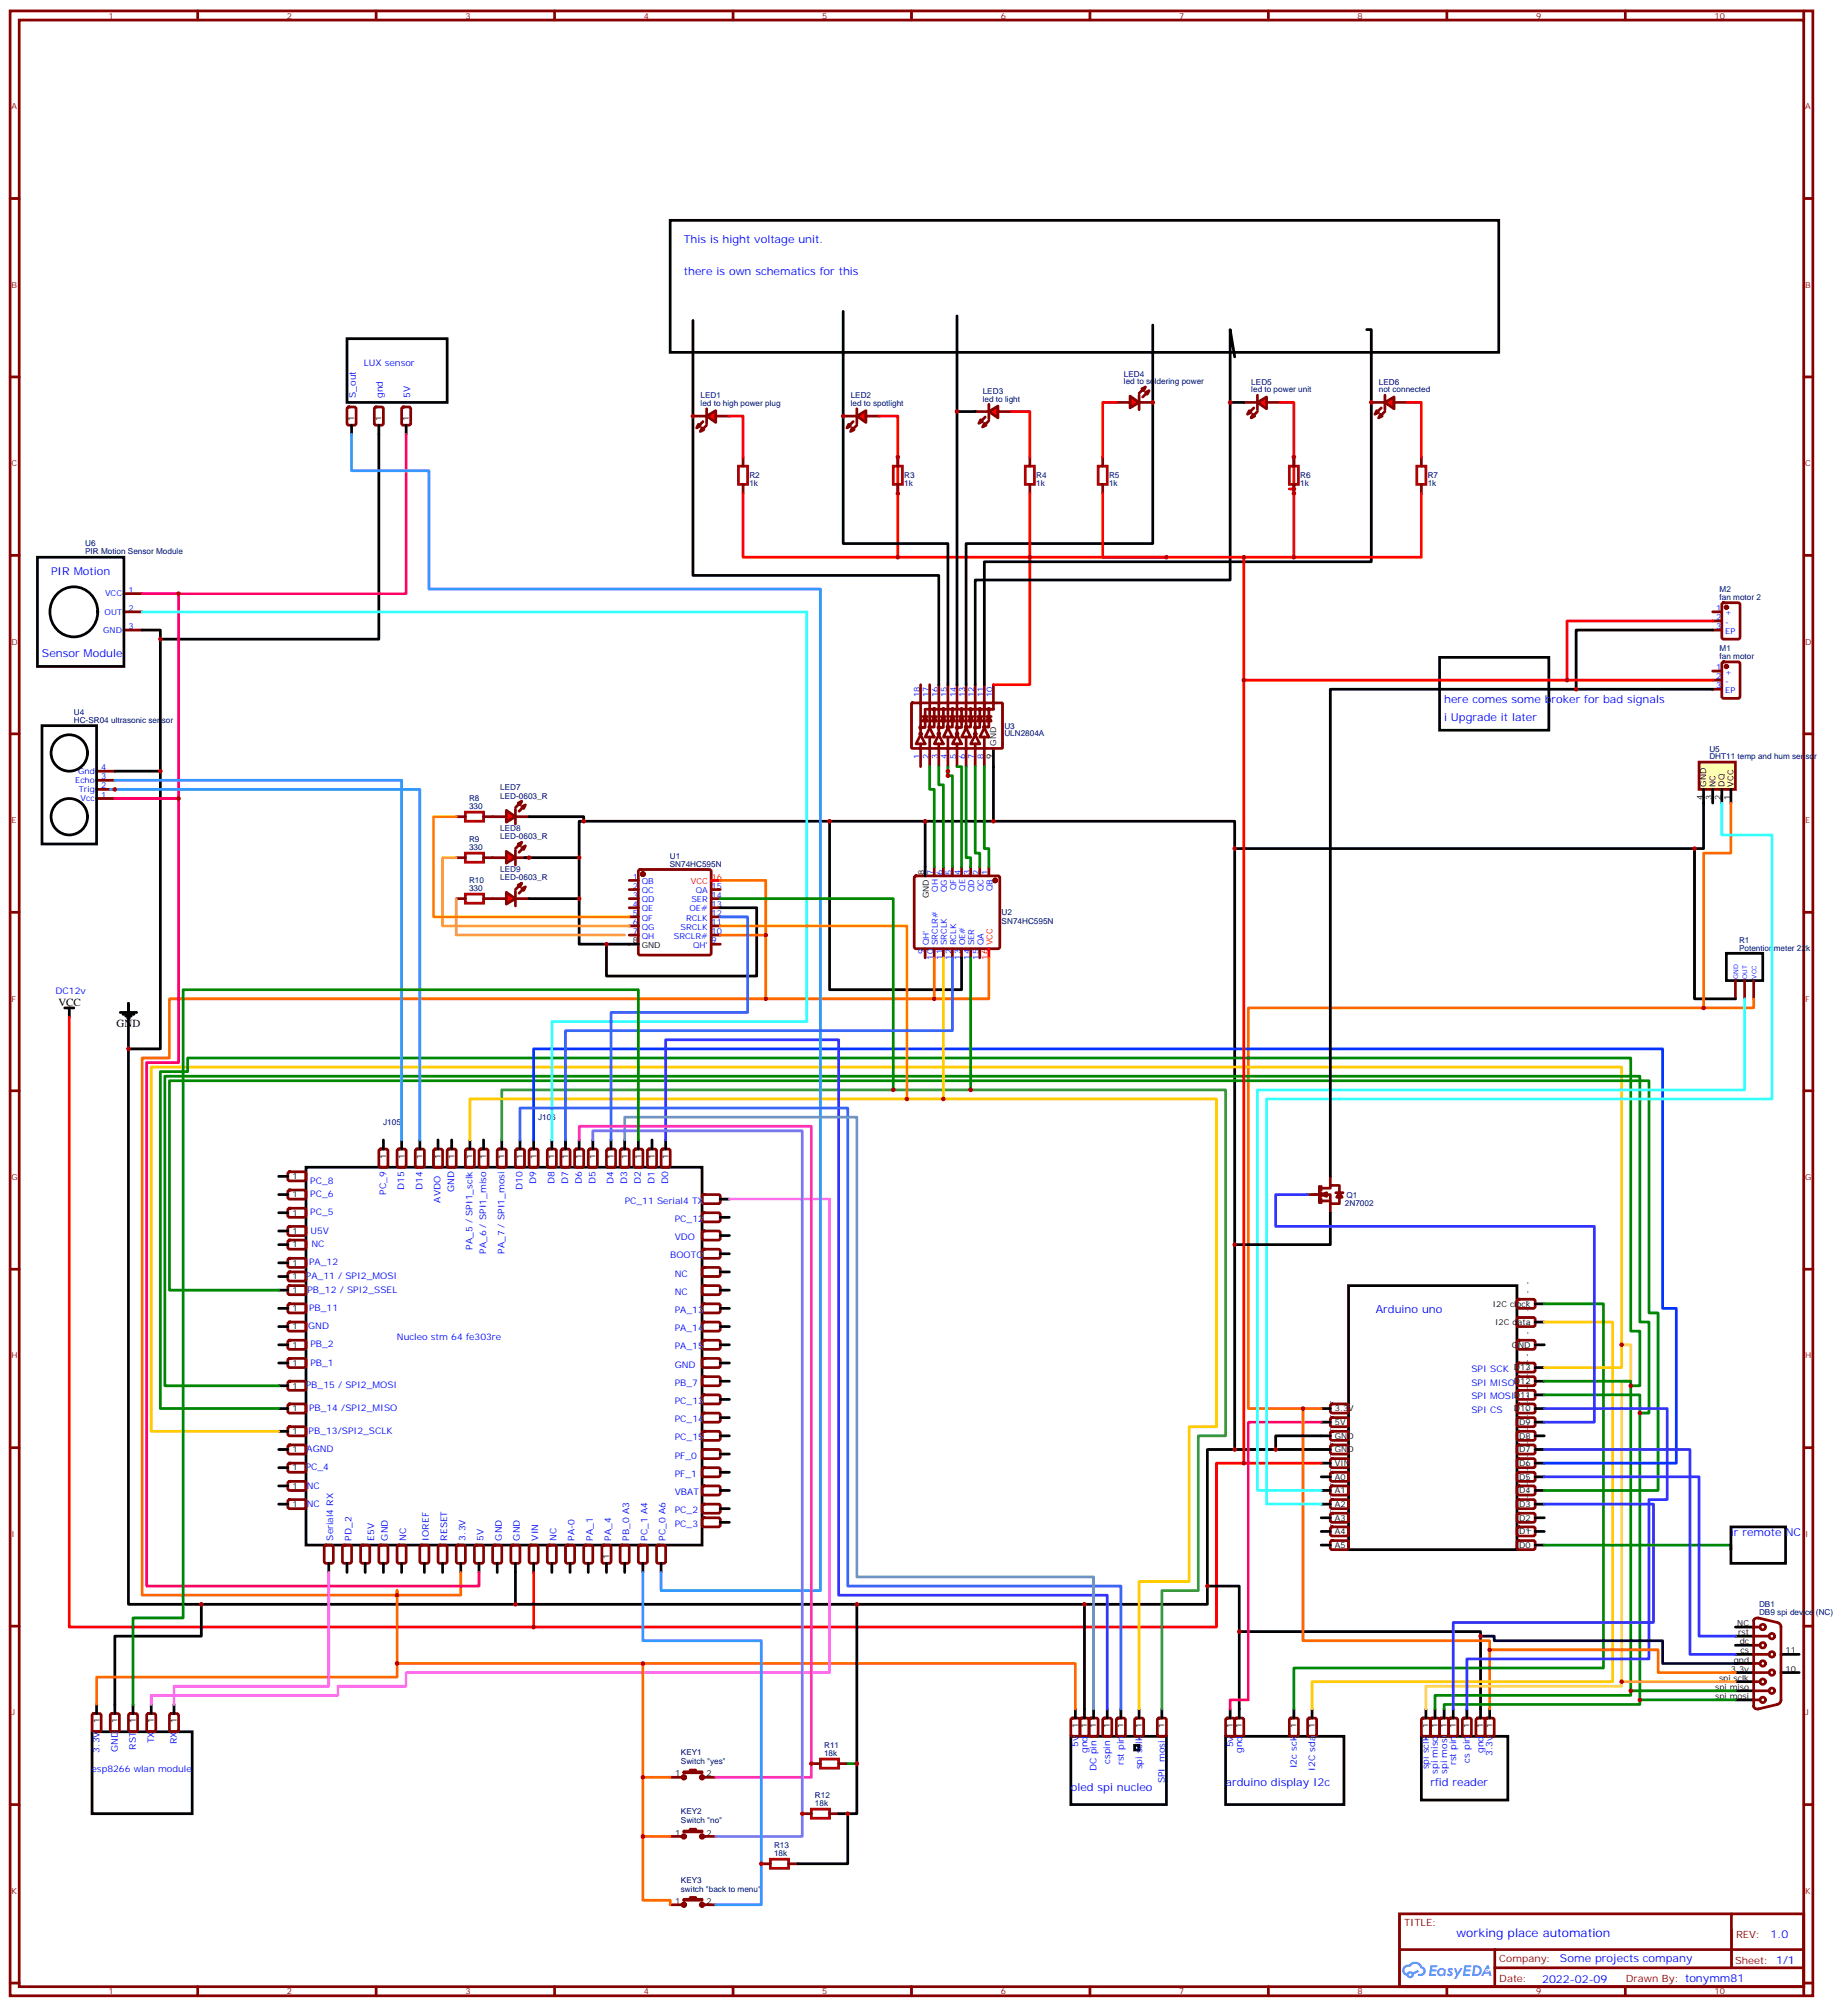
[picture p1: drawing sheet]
<svg xmlns="http://www.w3.org/2000/svg" width="716mm" height="777mm" viewBox="0 0 716 777" stroke-linecap="round" stroke-linejoin="round" font-family="sans-serif">
<defs><g id="words">
<text font-size="4.6" fill="#00f" x="564.3" y="750.6">working place automation</text>
<g font-size="4.2" fill="#00f">
<text x="265" y="94.2">This is hight voltage unit.</text>
<text x="265" y="106.5">there is own schematics for this</text>
<text x="19.8" y="223">PIR Motion</text>
<text x="16.3" y="254.7">Sensor Module</text>
<text x="559.5" y="272.3">here comes some broker for bad signals</text>
<text x="559.5" y="279.4">i Upgrade it later</text>
<text x="533.1" y="508.7">Arduino uno</text>
<text x="670.7" y="595.1">ir remote NC</text>
<text x="414.9" y="693.9">oled spi nucleo</text>
<text x="474.9" y="692.1">arduino display I2c</text>
<text x="554.2" y="692.1">rfid reader</text>
<text x="686.1" y="750.8">1.0</text>
<text x="604.4" y="760.4">Some projects company</text>
<text x="597.5" y="768.2">2022-02-09</text>
</g>
<g font-size="4.2">
<text x="22.6" y="389.8">VCC</text>
<text x="45.2" y="397.9">GND</text>
</g>
<g font-size="3.9" fill="#800">
<text x="544" y="746.1">TITLE:</text>
<text x="672.6" y="750.8">REV:</text>
<text x="580.9" y="760.3">Company:</text>
<text x="672.3" y="760.9">Sheet: 1/1</text>
<text x="580.9" y="768">Date:</text>
<text x="630" y="768.1">Drawn By: tonymm81</text>
</g>
<g font-size="3.5" fill="#00f">
<text x="140.9" y="141.7">LUX sensor</text>
<text x="137.8" y="154.2" transform="rotate(-90 137.8 154.2)">S_out</text>
<text x="148.4" y="154.2" transform="rotate(-90 148.4 154.2)">gnd</text>
<text x="159" y="154.2" transform="rotate(-90 159 154.2)">5V</text>
<text x="21.5" y="385.1">DC12v</text>
<text x="120.2" y="458.6">PC_8</text>
<text x="156.6" y="461.1" transform="rotate(-90 156.6 461.1)">D15</text>
<text x="163.7" y="461.1" transform="rotate(-90 163.7 461.1)">D14</text>
<text x="176" y="462" transform="rotate(-90 176 462)">GND</text>
<text x="202.5" y="461.1" transform="rotate(-90 202.5 461.1)">D10</text>
<text x="207.8" y="458.9" transform="rotate(-90 207.8 458.9)">D9</text>
<text x="214.8" y="458.9" transform="rotate(-90 214.8 458.9)">D8</text>
<text x="220.1" y="458.9" transform="rotate(-90 220.1 458.9)">D7</text>
<text x="225.4" y="458.9" transform="rotate(-90 225.4 458.9)">D6</text>
<text x="230.7" y="458.9" transform="rotate(-90 230.7 458.9)">D5</text>
<text x="237.8" y="458.9" transform="rotate(-90 237.8 458.9)">D4</text>
<text x="243" y="458.9" transform="rotate(-90 243 458.9)">D3</text>
<text x="248.3" y="458.9" transform="rotate(-90 248.3 458.9)">D2</text>
<text x="253.6" y="458.9" transform="rotate(-90 253.6 458.9)">D1</text>
<text x="258.9" y="458.9" transform="rotate(-90 258.9 458.9)">D0</text>
<text x="120.2" y="463.9">PC_6</text>
<text x="149.6" y="463" transform="rotate(-90 149.6 463)">PC_9</text>
<text x="170.7" y="466" transform="rotate(-90 170.7 466)">AVDO</text>
<text x="242" y="466.4">PC_11 Serial4 TX</text>
<text x="120.2" y="470.9">PC_5</text>
<text x="261.4" y="473.4">PC_12</text>
<text x="120.3" y="478">U5V</text>
<text x="120.7" y="483.3">NC</text>
<text x="183.1" y="484.2" transform="rotate(-90 183.1 484.2)">PA_5 / SPI1_sclk</text>
<text x="188.4" y="485.9" transform="rotate(-90 188.4 485.9)">PA_6 / SPI1_miso</text>
<text x="195.4" y="485.9" transform="rotate(-90 195.4 485.9)">PA_7 / SPI1_mosi</text>
<text x="261.4" y="480.5">VDO</text>
<text x="119.8" y="490.3">PA_12</text>
<text x="259.7" y="487.5">BOOTQ</text>
<text x="118.5" y="495.6">PA_11 / SPI2_MOSI</text>
<text x="261.4" y="494.6">NC</text>
<text x="119.1" y="500.9">PB_12 / SPI2_SSEL</text>
<text x="261.4" y="501.6">NC</text>
<text x="119.8" y="508">PB_11</text>
<text x="261.4" y="508.7">PA_13</text>
<text x="119.4" y="515">GND</text>
<text x="261.4" y="515.8">PA_14</text>
<text x="153.8" y="519.1">Nucleo stm 64 fe303re</text>
<text x="120.3" y="522.1">PB_2</text>
<text x="261.4" y="522.8">PA_15</text>
<text x="120.3" y="529.1">PB_1</text>
<text x="261.4" y="529.9">GND</text>
<text x="570.1" y="531.6">SPI SCK D13</text>
<text x="118.5" y="537.9">PB_15 / SPI2_MOSI</text>
<text x="261.4" y="536.9">PB_7</text>
<text x="570.1" y="536.9">SPI MISOD12</text>
<text x="261.4" y="544">PC_13</text>
<text x="570.1" y="542.2">SPI MOSID11</text>
<text x="119.7" y="546.8">PB_14 /SPI2_MISO</text>
<text x="261.4" y="551">PC_14</text>
<text x="570.1" y="547.5">SPI CS</text>
<text x="119.6" y="555.6">PB_13/SPI2_SCLK</text>
<text x="118.8" y="562.6">AGND</text>
<text x="261.4" y="558.1">PC_15</text>
<text x="118.4" y="569.7">PC_4</text>
<text x="261.4" y="565.1">PF_0</text>
<text x="261.4" y="572.2">PF_1</text>
<text x="118.9" y="576.7">NC</text>
<text x="261.4" y="579.3">VBAT</text>
<text x="118.9" y="583.8">NC</text>
<text x="261.4" y="586.3">PC_2</text>
<text x="261.4" y="591.6">PC_3</text>
<text x="129.2" y="596.9" transform="rotate(-90 129.2 596.9)">Serial4 RX</text>
<text x="136.2" y="596.9" transform="rotate(-90 136.2 596.9)">PD_2</text>
<text x="145" y="596.9" transform="rotate(-90 145 596.9)">E5V</text>
<text x="150.3" y="596.9" transform="rotate(-90 150.3 596.9)">GND</text>
<text x="157.4" y="596.9" transform="rotate(-90 157.4 596.9)">NC</text>
<text x="166.2" y="596.9" transform="rotate(-90 166.2 596.9)">IOREF</text>
<text x="173.2" y="596.9" transform="rotate(-90 173.2 596.9)">RESET</text>
<text x="180.3" y="596.9" transform="rotate(-90 180.3 596.9)">3.3V</text>
<text x="187.4" y="596.9" transform="rotate(-90 187.4 596.9)">5V</text>
<text x="194.4" y="596.9" transform="rotate(-90 194.4 596.9)">GND</text>
<text x="201.5" y="596.9" transform="rotate(-90 201.5 596.9)">GND</text>
<text x="208.5" y="596.9" transform="rotate(-90 208.5 596.9)">VIN</text>
<text x="215.6" y="596.9" transform="rotate(-90 215.6 596.9)">NC</text>
<text x="222.6" y="596.9" transform="rotate(-90 222.6 596.9)">PA-0</text>
<text x="229.7" y="596.9" transform="rotate(-90 229.7 596.9)">PA_1</text>
<text x="236.7" y="596.9" transform="rotate(-90 236.7 596.9)">PA_4</text>
<text x="243.8" y="596.9" transform="rotate(-90 243.8 596.9)">PB_0 A3</text>
<text x="250.9" y="596.9" transform="rotate(-90 250.9 596.9)">PC_1 A4</text>
<text x="257.9" y="596.9" transform="rotate(-90 257.9 596.9)">PC_0 A6</text>
<text x="52.7" y="677.9" transform="rotate(-90 52.7 677.9)">RST</text>
<text x="59.7" y="675.4" transform="rotate(-90 59.7 675.4)">TX</text>
<text x="68.6" y="675.7" transform="rotate(-90 68.6 675.7)">RX</text>
<text x="417.8" y="676.9" transform="rotate(-90 417.8 676.9)">5v</text>
<text x="477.8" y="677.1" transform="rotate(-90 477.8 677.1)">5v</text>
<text x="38.6" y="679" transform="rotate(-90 38.6 679)">3.3V</text>
<text x="45.6" y="678.9" transform="rotate(-90 45.6 678.9)">GND</text>
<text x="421.3" y="679.2" transform="rotate(-90 421.3 679.2)">gnd</text>
<text x="430.2" y="683.5" transform="rotate(-90 430.2 683.5)">cspin</text>
<text x="435.4" y="684" transform="rotate(-90 435.4 684)">rst pin</text>
<text x="481.3" y="679.2" transform="rotate(-90 481.3 679.2)">gnd</text>
<text x="564.2" y="684" transform="rotate(-90 564.2 684)">rst pin</text>
<text x="569.5" y="682.9" transform="rotate(-90 569.5 682.9)">cs pin</text>
<text x="574.8" y="679.2" transform="rotate(-90 574.8 679.2)">gnd</text>
<text x="578.3" y="680.5" transform="rotate(-90 578.3 680.5)">3.3v</text>
<text x="35.5" y="686.7">esp8266 wlan module</text>
<text x="424.9" y="686.2" transform="rotate(-90 424.9 686.2)">DC pin</text>
<text x="442.5" y="685.6" transform="rotate(-90 442.5 685.6)">spi sclk</text>
<text x="502.5" y="685.2" transform="rotate(-90 502.5 685.2)">I2c sck</text>
<text x="509.5" y="686.2" transform="rotate(-90 509.5 686.2)">I2C sda</text>
<text x="553.6" y="685.6" transform="rotate(-90 553.6 685.6)">spi sclk</text>
<text x="557.2" y="687.2" transform="rotate(-90 557.2 687.2)">spi miso</text>
<text x="560.7" y="687.2" transform="rotate(-90 560.7 687.2)">spi mosi</text>
<text x="451.3" y="691" transform="rotate(-90 451.3 691)">SPI_mosi</text>
</g>
<g font-size="3.2" fill="#800">
<text x="42" y="7.2">1</text>
<text x="111.2" y="7.2">2</text>
<text x="180.3" y="7.2">3</text>
<text x="249.4" y="7.2">4</text>
<text x="318.6" y="7.2">5</text>
<text x="387.7" y="7.2">6</text>
<text x="456.9" y="7.2">7</text>
<text x="526" y="7.2">8</text>
<text x="595.2" y="7.2">9</text>
<text x="664.3" y="7.2">10</text>
<text x="4.4" y="42.3">A</text>
<text x="699.4" y="42.3">A</text>
<text x="4.4" y="111.5">B</text>
<text x="699.4" y="111.5">B</text>
<text x="4.4" y="180.6">C</text>
<text x="699.4" y="180.6">C</text>
<text x="4.4" y="249.8">D</text>
<text x="699.4" y="249.8">D</text>
<text x="4.4" y="318.9">E</text>
<text x="699.4" y="318.9">E</text>
<text x="4.4" y="388.1">F</text>
<text x="699.4" y="388.1">F</text>
<text x="4.4" y="457.2">G</text>
<text x="699.4" y="457.2">G</text>
<text x="4.4" y="526.3">H</text>
<text x="699.4" y="526.3">H</text>
<text x="4.4" y="595.5">I</text>
<text x="699.4" y="595.5">I</text>
<text x="4.4" y="664.6">J</text>
<text x="699.4" y="664.6">J</text>
<text x="4.4" y="733.8">K</text>
<text x="699.4" y="733.8">K</text>
<text x="42" y="772.8">1</text>
<text x="111.2" y="772.8">2</text>
<text x="180.3" y="772.8">3</text>
<text x="249.4" y="772.8">4</text>
<text x="318.6" y="772.8">5</text>
<text x="387.7" y="772.8">6</text>
<text x="456.9" y="772.8">7</text>
<text x="526" y="772.8">8</text>
<text x="595.2" y="772.8">9</text>
<text x="664.3" y="772.8">10</text>
</g>
<g font-size="3.2" fill="#000080">
<text x="435.5" y="148.9">led to soldering power</text>
<text x="435.5" y="145.9">LED4</text>
<text x="484.8" y="149.1">LED5</text>
<text x="534.2" y="149.1">LED6</text>
<text x="271.4" y="154.4">LED1</text>
<text x="329.6" y="154.4">LED2</text>
<text x="380.8" y="155.6">led to light</text>
<text x="380.8" y="152.6">LED3</text>
<text x="484.8" y="152">led to power unit</text>
<text x="534.2" y="152">not connected</text>
<text x="271.4" y="157.3">led to high power plug</text>
<text x="329.6" y="157.3">led to spotlight</text>
<text x="290.4" y="185.3">R2</text>
<text x="350.3" y="185.3">R3</text>
<text x="401.5" y="185.3">R4</text>
<text x="429.7" y="185.3">R5</text>
<text x="503.8" y="185.3">R6</text>
<text x="553.2" y="185.3">R7</text>
<text x="290.4" y="188.3">1k</text>
<text x="350.3" y="188.3">1k</text>
<text x="401.5" y="188.3">1k</text>
<text x="429.7" y="188.3">1k</text>
<text x="503.8" y="188.3">1k</text>
<text x="553.2" y="188.3">1k</text>
<text x="33" y="214.8">PIR Motion Sensor Module</text>
<text x="33" y="211.7">U6</text>
<text x="666.3" y="232.5">fan motor 2</text>
<text x="666.3" y="229.3">M2</text>
<text x="666.3" y="255.4">fan motor</text>
<text x="666.3" y="252.2">M1</text>
<text x="28.6" y="280.1">HC-SR04 ultrasonic sensor</text>
<text x="28.6" y="277.2">U4</text>
<text x="389.1" y="285.3">ULN2804A</text>
<text x="389.1" y="282.3">U3</text>
<text x="662.3" y="291.3">U5</text>
<text x="662.3" y="294.2">DHT11 temp and hum sensor</text>
<text x="181.7" y="310.4">R8</text>
<text x="193.8" y="309.4">LED-0603_R</text>
<text x="193.8" y="306.2">LED7</text>
<text x="181.7" y="313.6">330</text>
<text x="193.8" y="322.1">LED8</text>
<text x="181.7" y="329.5">330</text>
<text x="181.7" y="326.3">R9</text>
<text x="193.8" y="325.3">LED-0603_R</text>
<text x="259.5" y="335.8">SN74HC595N</text>
<text x="259.5" y="332.9">U1</text>
<text x="193.8" y="341.1">LED-0603_R</text>
<text x="193.8" y="338">LED9</text>
<text x="181.7" y="345.4">330</text>
<text x="181.7" y="342.2">R10</text>
<text x="388.1" y="357.8">SN74HC595N</text>
<text x="388.1" y="354.6">U2</text>
<text x="673.8" y="365.4">R1</text>
<text x="673.8" y="368.3">Potentionmeter 22k</text>
<text x="148.5" y="435.8">J105</text>
<text x="208.5" y="434">J106</text>
<text x="521.1" y="467.3">2N7002</text>
<text x="521.7" y="464.1">Q1</text>
<text x="591.7" y="502.4">'</text>
<text x="591.7" y="499.2">'</text>
<text x="591.7" y="509.4">'</text>
<text x="591.7" y="515.1">'</text>
<text x="591.7" y="518.2">'</text>
<text x="591.6" y="527">'</text>
<text x="591.6" y="532.3">'</text>
<text x="591.6" y="529.2">'</text>
<text x="591.6" y="539.8">'</text>
<text x="591.6" y="537.6">'</text>
<text x="591.6" y="534.5">'</text>
<text x="515.2" y="545.1">'</text>
<text x="591.6" y="545.1">'</text>
<text x="591.6" y="542.9">'</text>
<text x="515.2" y="548.2">'</text>
<text x="515.2" y="550.4">'</text>
<text x="591.6" y="550.4">'</text>
<text x="591.6" y="548.2">'</text>
<text x="515.2" y="553.5">'</text>
<text x="515.2" y="555.7">'</text>
<text x="591.6" y="555.7">'</text>
<text x="591.6" y="553.5">'</text>
<text x="515.2" y="558.8">'</text>
<text x="515.2" y="561">'</text>
<text x="591.6" y="561">'</text>
<text x="591.6" y="558.8">'</text>
<text x="515.2" y="564.1">'</text>
<text x="515.2" y="569.4">'</text>
<text x="515.2" y="566.3">'</text>
<text x="591.6" y="569.4">'</text>
<text x="591.6" y="566.3">'</text>
<text x="591.6" y="564.1">'</text>
<text x="515.2" y="574.7">'</text>
<text x="515.2" y="571.6">'</text>
<text x="591.6" y="574.7">'</text>
<text x="591.6" y="571.6">'</text>
<text x="515.2" y="580">'</text>
<text x="515.2" y="576.8">'</text>
<text x="591.6" y="580">'</text>
<text x="591.6" y="576.8">'</text>
<text x="515.2" y="585.3">'</text>
<text x="515.2" y="582.1">'</text>
<text x="515.2" y="587.4">'</text>
<text x="591.6" y="582.1">'</text>
<text x="515.2" y="590.5">'</text>
<text x="515.2" y="592.7">'</text>
<text x="591.6" y="592.7">_</text>
<text x="515.2" y="595.8">'</text>
<text x="681.6" y="622.7">DB1</text>
<text x="681.6" y="625.8">DB9 spi device (NC)</text>
<text x="319.3" y="677.3">R11</text>
<text x="263.8" y="683.5">Switch &quot;yes&quot;</text>
<text x="263.8" y="680.1">KEY1</text>
<text x="319.3" y="680.5">18k</text>
<text x="315.8" y="699.9">18k</text>
<text x="315.8" y="696.7">R12</text>
<text x="263.8" y="706.4">Switch &quot;no&quot;</text>
<text x="263.8" y="703">KEY2</text>
<text x="299.9" y="719.3">18k</text>
<text x="299.9" y="716.1">R13</text>
<text x="263.8" y="729.5">KEY3</text>
<text x="263.8" y="732.9">switch &quot;back to menu&quot;</text>
</g>
<g font-size="3.2">
<text x="137.3" y="163" transform="rotate(-90 137.3 163)">1</text>
<text x="147.8" y="163" transform="rotate(-90 147.8 163)">1</text>
<text x="158.4" y="163" transform="rotate(-90 158.4 163)">1</text>
<text x="386" y="288.9" transform="rotate(-90 386 288.9)">GND</text>
<text x="384.6" y="294.1" transform="rotate(-90 384.6 294.1)">9</text>
<text x="661.1" y="304.8" transform="rotate(-90 661.1 304.8)">GND</text>
<text x="664.7" y="304.8" transform="rotate(-90 664.7 304.8)">NC</text>
<text x="668.2" y="304.8" transform="rotate(-90 668.2 304.8)">DQ</text>
<text x="671.7" y="304.8" transform="rotate(-90 671.7 304.8)">VCC</text>
<text x="659.7" y="310" transform="rotate(-90 659.7 310)">4</text>
<text x="663.3" y="310" transform="rotate(-90 663.3 310)">3</text>
<text x="666.8" y="310" transform="rotate(-90 666.8 310)">2</text>
<text x="670.3" y="310" transform="rotate(-90 670.3 310)">1</text>
<text x="358.1" y="339.2" transform="rotate(-90 358.1 339.2)">8</text>
<text x="359.9" y="348" transform="rotate(-90 359.9 348)">GND</text>
<text x="245.1" y="365.5">8</text>
<text x="248.6" y="367.2">GND</text>
<text x="149.6" y="449" transform="rotate(-90 149.6 449)">1</text>
<text x="156.7" y="449" transform="rotate(-90 156.7 449)">1</text>
<text x="163.7" y="449" transform="rotate(-90 163.7 449)">1</text>
<text x="170.8" y="449" transform="rotate(-90 170.8 449)">1</text>
<text x="176.1" y="449" transform="rotate(-90 176.1 449)">1</text>
<text x="183.1" y="449" transform="rotate(-90 183.1 449)">1</text>
<text x="188.4" y="449" transform="rotate(-90 188.4 449)">1</text>
<text x="195.5" y="449" transform="rotate(-90 195.5 449)">1</text>
<text x="202.5" y="449" transform="rotate(-90 202.5 449)">1</text>
<text x="207.8" y="449" transform="rotate(-90 207.8 449)">1</text>
<text x="214.9" y="449" transform="rotate(-90 214.9 449)">1</text>
<text x="220.2" y="449" transform="rotate(-90 220.2 449)">1</text>
<text x="225.5" y="449" transform="rotate(-90 225.5 449)">1</text>
<text x="230.8" y="449" transform="rotate(-90 230.8 449)">1</text>
<text x="237.8" y="449" transform="rotate(-90 237.8 449)">1</text>
<text x="243.1" y="449" transform="rotate(-90 243.1 449)">1</text>
<text x="248.4" y="449" transform="rotate(-90 248.4 449)">1</text>
<text x="253.7" y="449" transform="rotate(-90 253.7 449)">1</text>
<text x="259" y="449" transform="rotate(-90 259 449)">1</text>
<text x="113.3" y="456.8">1</text>
<text x="113.3" y="463.9">1</text>
<text x="113.3" y="471">1</text>
<text x="113.3" y="478">1</text>
<text x="113.3" y="483.3">1</text>
<text x="113.3" y="490.4">1</text>
<text x="113.3" y="495.7">1</text>
<text x="113.3" y="500.9">1</text>
<text x="113.3" y="508">1</text>
<text x="578.4" y="506.2">I2C clock'</text>
<text x="113.3" y="515.1">1</text>
<text x="579.3" y="513.3">I2C data</text>
<text x="113.3" y="522.1">1</text>
<text x="585.8" y="522.1">GND</text>
<text x="113.3" y="529.2">1</text>
<text x="113.3" y="538">1</text>
<text x="113.3" y="546.8">1</text>
<text x="517.2" y="546.8">3.3V</text>
<text x="586.6" y="546.8">D10</text>
<text x="113.3" y="555.6">1</text>
<text x="517.2" y="552.1">5V</text>
<text x="517.2" y="557.4">GND</text>
<text x="588.6" y="557.4">D8</text>
<text x="588.6" y="552.1">D9</text>
<text x="113.3" y="562.7">1</text>
<text x="517.2" y="562.7">GND</text>
<text x="588.6" y="562.7">D7</text>
<text x="113.3" y="569.7">1</text>
<text x="517.2" y="568">VIN</text>
<text x="588.6" y="568">D6</text>
<text x="517.2" y="573.3">A0</text>
<text x="588.6" y="573.3">D5</text>
<text x="113.3" y="576.8">1</text>
<text x="517.2" y="578.6">A1</text>
<text x="588.6" y="578.6">D4</text>
<text x="113.3" y="583.8">1</text>
<text x="517.2" y="583.8">A2</text>
<text x="588.6" y="583.8">D3</text>
<text x="517.2" y="589.1">A3</text>
<text x="588.6" y="589.1">D2</text>
<text x="517.2" y="594.4">A4</text>
<text x="517.2" y="599.7">A5</text>
<text x="588.6" y="599.7">D0</text>
<text x="588.6" y="594.4">D1</text>
<text x="236" y="604" transform="rotate(-90 236 604)">1</text>
<text x="673.1" y="630.1">NC</text>
<text x="673.5" y="633.6">rst</text>
<text x="674.1" y="637.1">dc</text>
<text x="674.4" y="640.6">cs</text>
<text x="691.8" y="640.6">11</text>
<text x="670.7" y="647.7">3.3v</text>
<text x="671.8" y="644.2">gnd</text>
<text x="691.8" y="647.7">10</text>
<text x="666.1" y="651.2">spi sclk</text>
<text x="664.6" y="658.3">spi mosi</text>
<text x="664.6" y="654.8">spi miso</text>
<text x="38.5" y="667.7" transform="rotate(-90 38.5 667.7)">1</text>
<text x="45.5" y="667.7" transform="rotate(-90 45.5 667.7)">1</text>
<text x="52.6" y="667.7" transform="rotate(-90 52.6 667.7)">1</text>
<text x="59.7" y="667.7" transform="rotate(-90 59.7 667.7)">1</text>
<text x="68.5" y="667.7" transform="rotate(-90 68.5 667.7)">1</text>
<text x="417.7" y="669.5" transform="rotate(-90 417.7 669.5)">1</text>
<text x="421.3" y="669.5" transform="rotate(-90 421.3 669.5)">1</text>
<text x="424.8" y="669.5" transform="rotate(-90 424.8 669.5)">1</text>
<text x="430.1" y="669.5" transform="rotate(-90 430.1 669.5)">1</text>
<text x="435.4" y="669.5" transform="rotate(-90 435.4 669.5)">1</text>
<text x="442.4" y="669.5" transform="rotate(-90 442.4 669.5)">1</text>
<text x="451.2" y="669.5" transform="rotate(-90 451.2 669.5)">1</text>
<text x="477.7" y="669.5" transform="rotate(-90 477.7 669.5)">1</text>
<text x="481.2" y="669.5" transform="rotate(-90 481.2 669.5)">1</text>
<text x="502.4" y="669.5" transform="rotate(-90 502.4 669.5)">1</text>
<text x="509.4" y="669.5" transform="rotate(-90 509.4 669.5)">1</text>
<text x="553.5" y="669.5" transform="rotate(-90 553.5 669.5)">1</text>
<text x="557.1" y="669.5" transform="rotate(-90 557.1 669.5)">1</text>
<text x="560.6" y="669.5" transform="rotate(-90 560.6 669.5)">1</text>
<text x="564.1" y="669.5" transform="rotate(-90 564.1 669.5)">1</text>
<text x="569.4" y="669.5" transform="rotate(-90 569.4 669.5)">1</text>
<text x="574.7" y="669.5" transform="rotate(-90 574.7 669.5)">1</text>
<text x="578.2" y="669.5" transform="rotate(-90 578.2 669.5)">1</text>
<text x="261.5" y="688.3">1</text>
<text x="273.8" y="688.3">2</text>
<text x="261.5" y="711.2">1</text>
<text x="273.8" y="711.2">2</text>
<text x="261.5" y="737.7">1</text>
<text x="273.8" y="737.7">2</text>
</g>
<g font-size="3.2" fill="#00f">
<text x="40.7" y="231.1">VCC</text>
<text x="49.8" y="229.7">1</text>
<text x="40.5" y="238.1">OUT</text>
<text x="49.8" y="236.7">2</text>
<text x="664.9" y="236.7">1</text>
<text x="668.4" y="238.5">+</text>
<text x="40" y="245.2">GND</text>
<text x="49.8" y="243.8">3</text>
<text x="664.9" y="240.2">2</text>
<text x="664.9" y="243.8">3</text>
<text x="668.4" y="242">-</text>
<text x="668.4" y="245.5">EP</text>
<text x="664.9" y="259.6">1</text>
<text x="664.9" y="263.2">2</text>
<text x="668.4" y="261.4">+</text>
<text x="664.9" y="266.7">3</text>
<text x="668.4" y="264.9">-</text>
<text x="668.4" y="268.5">EP</text>
<text x="356.3" y="270.2" transform="rotate(-90 356.3 270.2)">18</text>
<text x="359.9" y="270.2" transform="rotate(-90 359.9 270.2)">17</text>
<text x="363.4" y="270.2" transform="rotate(-90 363.4 270.2)">16</text>
<text x="366.9" y="270.2" transform="rotate(-90 366.9 270.2)">15</text>
<text x="370.5" y="270.2" transform="rotate(-90 370.5 270.2)">14</text>
<text x="374" y="270.2" transform="rotate(-90 374 270.2)">13</text>
<text x="377.5" y="270.2" transform="rotate(-90 377.5 270.2)">12</text>
<text x="381" y="270.2" transform="rotate(-90 381 270.2)">11</text>
<text x="384.6" y="270.2" transform="rotate(-90 384.6 270.2)">10</text>
<text x="30.3" y="299.9">Gnd</text>
<text x="39.2" y="298.4">4</text>
<text x="356.3" y="294.1" transform="rotate(-90 356.3 294.1)">1</text>
<text x="359.9" y="294.1" transform="rotate(-90 359.9 294.1)">2</text>
<text x="363.4" y="294.1" transform="rotate(-90 363.4 294.1)">3</text>
<text x="366.9" y="294.1" transform="rotate(-90 366.9 294.1)">4</text>
<text x="370.5" y="294.1" transform="rotate(-90 370.5 294.1)">5</text>
<text x="374" y="294.1" transform="rotate(-90 374 294.1)">6</text>
<text x="377.5" y="294.1" transform="rotate(-90 377.5 294.1)">7</text>
<text x="381" y="294.1" transform="rotate(-90 381 294.1)">8</text>
<text x="29.1" y="303.4">Echo</text>
<text x="39.2" y="305.5">2</text>
<text x="39.2" y="302">3</text>
<text x="30.6" y="306.9">Trig</text>
<text x="31.3" y="310.4">Vcc</text>
<text x="39.2" y="309">1</text>
<text x="245.1" y="340.8">1</text>
<text x="361.6" y="339.2" transform="rotate(-90 361.6 339.2)">7</text>
<text x="365.2" y="339.2" transform="rotate(-90 365.2 339.2)">6</text>
<text x="368.7" y="339.2" transform="rotate(-90 368.7 339.2)">5</text>
<text x="372.2" y="339.2" transform="rotate(-90 372.2 339.2)">4</text>
<text x="375.7" y="339.2" transform="rotate(-90 375.7 339.2)">3</text>
<text x="379.3" y="339.2" transform="rotate(-90 379.3 339.2)">2</text>
<text x="382.8" y="339.2" transform="rotate(-90 382.8 339.2)">1</text>
<text x="245.1" y="344.3">2</text>
<text x="245.1" y="347.8">3</text>
<text x="248.6" y="342.5">QB</text>
<text x="248.6" y="346.1">QC</text>
<text x="269.6" y="346.1">QA</text>
<text x="275.7" y="347.8">14</text>
<text x="275.7" y="344.3">15</text>
<text x="363.4" y="345.6" transform="rotate(-90 363.4 345.6)">QH</text>
<text x="366.9" y="345.6" transform="rotate(-90 366.9 345.6)">QG</text>
<text x="370.5" y="345" transform="rotate(-90 370.5 345)">QF</text>
<text x="374" y="345.2" transform="rotate(-90 374 345.2)">QE</text>
<text x="377.5" y="345.6" transform="rotate(-90 377.5 345.6)">QD</text>
<text x="381" y="345.4" transform="rotate(-90 381 345.4)">QC</text>
<text x="384.6" y="345.4" transform="rotate(-90 384.6 345.4)">QB</text>
<text x="245.1" y="351.4">4</text>
<text x="248.6" y="349.6">QD</text>
<text x="248.6" y="353.1">QE</text>
<text x="267.1" y="353.1">OE#</text>
<text x="267.9" y="349.6">SER</text>
<text x="275.7" y="351.4">13</text>
<text x="245.1" y="354.9">5</text>
<text x="245.1" y="358.4">6</text>
<text x="248.6" y="356.7">QF</text>
<text x="265.9" y="356.7">RCLK</text>
<text x="275.7" y="358.4">11</text>
<text x="275.7" y="354.9">12</text>
<text x="245.1" y="361.9">7</text>
<text x="248.6" y="360.2">QG</text>
<text x="248.6" y="363.7">QH</text>
<text x="261.1" y="363.7">SRCLR#</text>
<text x="263.7" y="360.2">SRCLK</text>
<text x="275.7" y="365.5">9</text>
<text x="275.7" y="361.9">10</text>
<text x="268.5" y="367.2">QH'</text>
<text x="358.1" y="369.8" transform="rotate(-90 358.1 369.8)">9</text>
<text x="359.9" y="366.3" transform="rotate(-90 359.9 366.3)">QH'</text>
<text x="361.6" y="371.8" transform="rotate(-90 361.6 371.8)">10</text>
<text x="363.4" y="366.3" transform="rotate(-90 363.4 366.3)">SRCLR#</text>
<text x="365.2" y="371.8" transform="rotate(-90 365.2 371.8)">11</text>
<text x="366.9" y="366.3" transform="rotate(-90 366.9 366.3)">SRCLK</text>
<text x="368.7" y="371.8" transform="rotate(-90 368.7 371.8)">12</text>
<text x="370.5" y="366.3" transform="rotate(-90 370.5 366.3)">RCLK</text>
<text x="372.2" y="371.8" transform="rotate(-90 372.2 371.8)">13</text>
<text x="374" y="366.3" transform="rotate(-90 374 366.3)">OE#</text>
<text x="375.7" y="371.8" transform="rotate(-90 375.7 371.8)">14</text>
<text x="377.5" y="366.3" transform="rotate(-90 377.5 366.3)">SER</text>
<text x="379.3" y="371.8" transform="rotate(-90 379.3 371.8)">15</text>
<text x="381" y="366.3" transform="rotate(-90 381 366.3)">QA</text>
</g>
<g font-size="3.2" fill="#f00">
<text x="275.7" y="340.8">16</text>
<text x="267.6" y="342.5">VCC</text>
<text x="382.8" y="371.8" transform="rotate(-90 382.8 371.8)">16</text>
<text x="384.6" y="366.3" transform="rotate(-90 384.6 366.3)">VCC</text>
</g>
<g font-size="2.5" fill="#00f">
<text x="673.5" y="379.2" transform="rotate(-90 673.5 379.2)">GND</text>
<text x="677" y="379.2" transform="rotate(-90 677 379.2)">OUT</text>
<text x="680.5" y="379.2" transform="rotate(-90 680.5 379.2)">VCC</text>
</g>
</g></defs>
<g fill="none" stroke="#870000" stroke-width="1.1">
<path d="M3.9 4.2h698.5v769.1h-698.5zM7.4 7.8h691.5v762h-691.5zM76.6 4.2v3.6M145.7 4.2v3.6M214.9 4.2v3.6M284 4.2v3.6M353.2 4.2v3.6M422.3 4.2v3.6M491.5 4.2v3.6M560.6 4.2v3.6M629.7 4.2v3.6M698.9 4.2v3.6"/>
<path d="M3.9 76.9h3.5M698.9 76.9h3.5M3.9 146h3.5M698.9 146h3.5M3.9 215.2h3.5M698.9 215.2h3.5M3.9 284.3h3.5M698.9 284.3h3.5M3.9 353.5h3.5M698.9 353.5h3.5M3.9 422.6h3.5M698.9 422.6h3.5"/>
<path d="M3.9 491.8h3.5M698.9 491.8h3.5M3.9 560.9h3.5M698.9 560.9h3.5M3.9 630.1h3.5M698.9 630.1h3.5M3.9 699.2h3.5M698.9 699.2h3.5M542.3 741.5h156.6v28.3h-156.6zM542.3 755.4h156.5M579.2 755.4v14.1M670.9 741.6v20.8"/>
<path d="M3.9 768.3h3.5M76.6 769.8v3.5M145.7 769.8v3.5M214.9 769.8v3.5M284 769.8v3.5M353.2 769.8v3.5M422.3 769.8v3.5M491.5 769.8v3.5M560.6 769.8v3.5M579.2 762.4h119.6M629.7 769.8v3.5M698.9 769.8v3.5"/>
<path d="M698.9 768.3h3.5"/>
</g>
<g fill="#5487ff">
<path d="M561.2 762.7a1.22 1.22 0 0 1 1.8 .3l-.4 .6a.47 .47 0 0 0-.4-.4 .47 .47 0 0 0-.5 .1l.2 .3a1.14 1.14 0 0 1 .8 1.7 1.14 1.14 0 0 1-2 0l-.2-.2 .5-.5 .8 .4a.29 .29 0 0 0 .3-.3 .29 .29 0 0 0-.3-.3l-.2-.1a.95 .95 0 0 1-.4-1.6z"/>
<path d="M554.3 761.5l2.6 .2-.1 .5h-1.8l-.2 .9h1.6l.3 .3-.4 .4h-1.6l-.1 1.1h1.7v.7h-2.6z"/>
<path d="M567.4 761.5l2.7 .2-.2 .5h-1.8l-.1 .9h1.5l.3 .3-.3 .4h-1.6l-.2 1.1h1.7v.7h-2.6z"/>
<path d="M576.2 761.5h.6l.4 1.2-.6 .3a.69 .69 0 0 0-1.1 .3 .69 .69 0 0 0 .5 1 .69 .69 0 0 0 .9-.6l.4-.3 .6 2.2h-.8l-.2-.9h-1.7l-.5 .9h-.9z"/>
<path d="M563.4 762.6h.7l.7 1.8 1.1-1.8h.8l-2.5 4.1h-.8l.9-1.5z"/>
<path d="M570.9 761.5l-.6 4.1h1.4a2.11 2.11 0 0 0 2.4-2.1 2.11 2.11 0 0 0-2.5-2zM571.6 762.2a1.43 1.43 0 0 1 1.7 1.6 1.43 1.43 0 0 1-2 1.1z"/>
<path d="M557.2 763.1a1.54 1.54 0 0 0 0 2.1 1.54 1.54 0 0 0 2.1 .2l.6 .2 .3-2.3-.6-.3a1.5 1.5 0 0 0-2.4 .1zM557.5 764.1a.95 .95 0 0 1 1.9 0 .95 .95 0 0 1-1.9 0z"/>
<path d="M544 761.8a2.18 2.18 0 0 0 1 3.8 1.44 1.44 0 0 0 1.7 .9 1.44 1.44 0 0 0 1.1-1.5l2-1-.4-.7-1.9 .9a1.47 1.47 0 0 0-2.5 .5 1.39 1.39 0 0 1-.6-2 1.39 1.39 0 0 1 2-.5 2.12 2.12 0 0 1 2.1-1.3 2.12 2.12 0 0 1 1.9 1.7 1.14 1.14 0 0 1 1.1 1.5 1.14 1.14 0 0 1-1.6 .7 .43 .43 0 0 0-.6 .3 .43 .43 0 0 0 .4 .5 1.98 1.98 0 0 0 2.6-1.2 1.98 1.98 0 0 0-1.3-2.5 3.1 3.1 0 0 0-5.2-.7l-.9 .1zM545.8 765.1a.55 .55 0 0 1 1.1 0 .55 .55 0 0 1-1.1 0z"/>
<circle cx="576.2" cy="763.6" r=".26"/>
</g>
<g fill="none" stroke="#000" stroke-width="1.1">
<path d="M118.6 452.3h153.4v146.4h-153.4zM522.5 498.1h65.3v102.3h-65.3zM594.8 535.2h3.5M594.8 529.9h3.5M511.9 556.3h3.5M511.9 551h3.5M511.9 545.7h3.5M594.8 556.3h3.5M594.8 551h3.5M594.8 545.7h3.5M594.8 540.5h3.5M511.9 577.5h3.5"/>
<path d="M511.9 572.2h3.5M511.9 566.9h3.5M511.9 561.6h3.5M594.8 577.5h3.5M594.8 572.2h3.5M594.8 566.9h3.5M594.8 561.6h3.5M511.9 598.7h3.5M511.9 588.1h3.5M511.9 582.8h3.5M511.9 593.4h3.5M594.8 598.7h3.5"/>
<path d="M594.8 588.1h3.5M594.8 582.8h3.5M414.9 672.7h37v26.5h-37zM416.7 662.2v3.5M420.2 662.2v3.5M429 662.2v3.5M434.3 662.2v3.5M439.6 676.3h1.8v1.7h-1.8zM441.4 662.2v3.5M450.2 662.2v3.5M474.9 672.7h45.8v26.5h-45.8zM476.6 662.2v3.5"/>
<path d="M480.2 662.2v3.5M501.3 662.2v3.5M508.4 662.2v3.5M550.7 672.7h33.5v24.7h-33.5zM552.5 662.2v3.5M556 662.2v3.5M559.5 662.2v3.5M563.1 662.2v3.5M568.4 662.2v3.5M573.7 662.2v3.5M577.2 662.2v3.5"/>
</g>
<g fill="none" stroke="#870000" stroke-width="1.1">
<path d="M588 538.9l.5-.2h5.9l.4 .7v2.4l-.7 .4h-5.9l-.4-.7zM588 533.6l.5-.2 5.9 .1 .4 .6v2.4l-.7 .4h-5.9l-.4-.7zM588 528.3l.5-.2 5.9 .1 .4 .6v2.4l-.7 .4h-5.9l-.4-.7zM515.7 544.2l.4-.2h6l.4 .7-.1 2.4-.6 .4-5.9-.1-.5-.6zM515.7 549.5l.4-.2h6l.4 .7-.1 2.4-.6 .4-5.9-.1-.5-.6zM515.7 554.8l.4-.2h6l.4 .7-.1 2.4-.6 .4-5.9-.1-.5-.6zM588 554.8l.5-.2h5.9l.4 .7v2.4l-.7 .4-5.9-.1-.4-.6zM588 549.5l.5-.2h5.9l.4 .7v2.4l-.7 .4-5.9-.1-.4-.6zM588 544.2l.5-.2h5.9l.4 .7v2.4l-.7 .4-5.9-.1-.4-.6zM515.7 560.1l.4-.2h6l.4 .7-.1 2.4-.6 .4-5.9-.1-.5-.6zM515.7 565.4l.4-.3 6 .1 .4 .7-.1 2.3-.6 .5-5.9-.1-.5-.6zM515.7 570.6l.4-.2 6 .1 .4 .6-.1 2.4-.6 .5-5.9-.1-.5-.6z"/>
<path d="M515.7 575.9l.4-.2 6 .1 .4 .6-.1 2.4-.6 .5-5.9-.1-.5-.6zM588 575.9l.5-.2 5.9 .1 .4 .6v2.4l-.7 .5-5.9-.1-.4-.6zM588 570.6l.5-.2 5.9 .1 .4 .6v2.4l-.7 .5-5.9-.1-.4-.6zM588 565.4l.5-.3 5.9 .1 .4 .7v2.3l-.7 .5-5.9-.1-.4-.6zM588 560.1l.5-.2h5.9l.4 .7v2.4l-.7 .4-5.9-.1-.4-.6zM515.7 581.2l.4-.2 6 .1 .4 .6-.1 2.4-.6 .5-5.9-.1-.5-.7zM515.7 586.5l.4-.2 6 .1 .4 .6-.1 2.4-.6 .4h-5.9l-.5-.7zM515.7 591.8l.4-.2 6 .1 .4 .6-.1 2.4-.6 .4h-5.9l-.5-.7zM515.7 597.1l.4-.2 6 .1 .4 .6-.1 2.4-.6 .4h-5.9l-.5-.7zM588 597.1l.5-.2 5.9 .1 .4 .6v2.4l-.7 .4h-5.9l-.4-.7zM588 586.5l.5-.2 5.9 .1 .4 .6v2.4l-.7 .4h-5.9l-.4-.7zM588 581.2l.5-.2 5.9 .1 .4 .6v2.4l-.7 .5-5.9-.1-.4-.7z"/>
<path d="M415.1 665.9l2.6-.2 .7 .4v5.9l-.4 .7h-2.4l-.6-.4-.1-5.9zM418.7 665.9l2.6-.2 .6 .4 .1 5.9-.5 .7h-2.4l-.6-.4-.1-5.9zM427.5 665.9l2.6-.2 .6 .4 .1 5.9-.5 .7h-2.3l-.7-.4-.1-5.9zM432.8 665.9l2.6-.2 .6 .4 .1 5.9-.5 .7h-2.4l-.6-.4-.1-5.9zM439.8 665.9l2.6-.2 .7 .4v5.9l-.4 .7h-2.4l-.6-.4-.1-5.9zM448.7 665.9l2.5-.2 .7 .4v5.9l-.4 .7h-2.4l-.6-.4-.1-5.9zM475.1 665.9l2.6-.2 .6 .4 .1 5.9-.5 .7h-2.3l-.7-.4v-5.9zM478.6 665.9l2.6-.2 .7 .4v5.9l-.4 .7h-2.4l-.6-.4-.1-5.9zM499.8 665.9l2.6-.2 .6 .4 .1 5.9-.5 .7h-2.3l-.7-.4v-5.9zM506.9 665.9l2.5-.2 .7 .4 .1 5.9-.5 .7h-2.4l-.6-.4-.1-5.9zM551 665.9l2.5-.2 .7 .4v5.9l-.4 .7h-2.4l-.6-.4-.1-5.9zM554.5 665.9l2.6-.2 .6 .4 .1 5.9-.5 .7h-2.3l-.7-.4-.1-5.9z"/>
<path d="M558 665.9l2.6-.2 .6 .4 .1 5.9-.5 .7h-2.3l-.7-.4v-5.9zM561.5 665.9l2.6-.2 .7 .4v5.9l-.4 .7h-2.4l-.6-.4-.1-5.9zM566.8 665.9l2.6-.2 .7 .4v5.9l-.4 .7h-2.4l-.6-.4-.1-5.9zM572.1 665.9l2.6-.2 .7 .4v5.9l-.4 .7h-2.4l-.7-.4v-5.9zM575.7 665.9l2.5-.2 .7 .4v5.9l-.4 .7h-2.4l-.6-.4-.1-5.9z"/>
</g>
<g fill="#fff" stroke="#870000" stroke-width="1.1">
<path d="M511.9 462.8l2.1-.7v1.4z"/>
<path d="M519 462.1l1 1.8h-2.1z"/>
</g>
<g fill="none" stroke="#870000" stroke-width="1.1">
<path d="M353.2 272.5l35.1-.1 .1 17.4-35.1 .1zM356.7 265.3v18.7M357.6 277.6h1.7M358.5 279.4v2.5h-1.8M360.2 265.3v16a.35 .35 0 0 1 .3 .5 .35 .35 0 0 1-.5 .1 .35 .35 0 0 1 .1-.5M361.1 277.6h1.8M362 279.4v2.3h-1.4M362 274.8v2.8M363.7 265.3v18.7M364.6 277.6h1.8M365.5 279.4v2.5h-1.8M365.5 274.8v2.8"/>
<path d="M367.3 265.3v16a.35 .35 0 0 1 .3 .5 .35 .35 0 0 1-.6 .1 .35 .35 0 0 1 .2-.5M368.2 277.6h1.7M369 279.2v2.5h-1.4M369 274.8v2.8M370.8 265.3v18.7M371.7 277.6h1.8M372.6 279.4v2.5h-1.8M372.6 274.8v2.8M374.3 265.3v16a.35 .35 0 0 1 .4 .5 .35 .35 0 0 1-.6 .1 .35 .35 0 0 1 .1-.5M375.2 277.6h1.8M376.1 279.2v2.5h-1.4M376.1 274.8v2.8"/>
<path d="M377.9 265.3v18.7M378.7 277.6h1.8M379.6 279.4v2.5h-1.7M379.6 274.8v2.8M381.4 265.3v16a.35 .35 0 0 1 .3 .5 .35 .35 0 0 1-.6 .1 .35 .35 0 0 1 .2-.5M382.3 277.6h1.7M383.2 279.4v2.3h-1.5M383.2 274.8v2.8M384.9 265.3v9.5h-26.4v2.8M37.4 298.8h7.1M356.7 284.7l1.8 3.5h-3.6zM356.7 288.2v8.8"/>
<path d="M360.2 282l1.8 3.6h-3.5zM360.2 285.6v11.4M363.7 284.7l1.8 3.5h-3.5zM363.7 288.2v8.8M367.3 282l1.7 3.6h-3.5zM367.3 285.6v4.2M367.3 290v7M370.8 284.7l1.8 3.5h-3.6zM370.8 288.2v8.8M374.3 282l1.8 3.6h-3.5zM374.3 285.6v11.4M377.9 284.7l1.7 3.5h-3.5z"/>
<path d="M377.9 288.2v8.8M381.4 282l1.8 3.6h-3.6zM381.4 285.6v11.4M37.4 309.4h7.1M37.4 305.9h7.1M37.4 302.3h7.1M247.6 337.1l.4-.2h26.8l.5 .2 .3 .5v31.8l-.3 .5-.5 .2h-26.8l-.5-.3-.2-.4v-31.8zM354.5 339.6l.4-.2h31.8l.5 .2 .2 .5v26.8l-.2 .5-.5 .2h-31.8l-.5-.2-.2-.5v-26.8zM362 335.8v3.6M365.5 335.8v3.6M369 335.8v3.6M372.6 335.8v3.6"/>
<path d="M376.1 335.8v3.6M379.6 335.8v3.6M383.2 335.8v3.6M243.8 341.1h3.5M243.8 344.7h3.5M243.8 348.2h3.5M243.8 351.7h3.5M243.8 355.2h3.5M243.8 358.8h3.5M275.6 344.7h3.5M275.6 348.2h3.5M275.6 351.7h3.5"/>
<path d="M275.6 355.2h3.5M275.6 358.8h3.5M243.8 362.3h3.5M275.6 362.3h3.5M275.6 365.8h3.5M358.5 367.6v3.5M362 367.6v3.5M365.5 367.6v3.5M369 367.6v3.5M372.6 367.6v3.5M376.1 367.6v3.5M379.6 367.6v3.5"/>
<path d="M111.7 454.2l.5-.2 5.9 .1 .5 .6-.1 2.4-.6 .5-6-.1-.4-.7zM147 445.4l2.6-.2 .7 .4v6l-.4 .6-2.4 .1-.7-.5v-5.9zM154.1 445.4l2.6-.2 .6 .4 .1 6-.5 .6-2.3 .1-.7-.5-.1-5.9zM161.1 445.4l2.6-.2 .7 .4v6l-.4 .6-2.4 .1-.6-.5-.1-5.9zM168.2 445.4l2.6-.2 .6 .4 .1 6-.5 .6-2.3 .1-.7-.5v-5.9zM173.5 445.4l2.6-.2 .6 .4 .1 6-.5 .6-2.3 .1-.7-.5-.1-5.9zM180.5 445.4l2.6-.2 .7 .4v6l-.4 .6-2.4 .1-.6-.5-.1-5.9zM185.8 445.4l2.6-.2 .7 .4v6l-.4 .6-2.4 .1-.6-.5-.1-5.9zM192.9 445.4l2.6-.2 .6 .4 .1 6-.5 .6-2.3 .1-.7-.5v-5.9zM199.9 445.4l2.6-.2 .7 .4v6l-.4 .6-2.4 .1-.6-.5-.1-5.9zM205.2 445.4l2.6-.2 .7 .4v6l-.4 .6-2.4 .1-.6-.5-.1-5.9zM212.3 445.4l2.6-.2 .6 .4 .1 6-.5 .6-2.3 .1-.7-.5v-5.9z"/>
<path d="M217.6 445.4l2.6-.2 .6 .4 .1 6-.5 .6-2.3 .1-.7-.5-.1-5.9zM222.9 445.4l2.6-.2 .6 .4 .1 6-.5 .6-2.4 .1-.6-.5-.1-5.9zM228.2 445.4l2.6-.2 .6 .4 .1 6-.5 .6-2.4 .1-.6-.5-.1-5.9zM235.2 445.4l2.6-.2 .7 .4v6l-.4 .6-2.4 .1-.7-.5v-5.9zM240.5 445.4l2.6-.2 .6 .4 .1 6-.5 .6-2.3 .1-.7-.5v-5.9zM245.8 445.4l2.6-.2 .6 .4 .1 6-.5 .6-2.3 .1-.7-.5v-5.9zM251.1 445.4l2.6-.2 .6 .4 .1 6-.5 .6-2.3 .1-.7-.5v-5.9zM256.4 445.4l2.6-.2 .6 .4 .1 6-.5 .6-2.3 .1-.7-.5v-5.9zM511.2 459.7v6.3M511.9 459.7v1.4M515.4 455.8v3.5M111.7 461.3l.5-.2h5.9l.5 .7-.1 2.4-.6 .4-6-.1-.4-.6z"/>
<path d="M111.7 468.3l.5-.2 5.9 .1 .5 .6-.1 2.4-.6 .5-6-.1-.4-.6zM111.7 475.4l.5-.2h5.9l.5 .7-.1 2.4-.6 .4h-6l-.4-.7zM272.3 463.1l.4-.3 6 .1 .4 .6-.1 2.4-.6 .5-5.9-.1-.5-.6zM272.3 477.2l.4-.2h6l.4 .7-.1 2.4-.6 .4-5.9-.1-.5-.6zM272.3 470.1l.4-.2 6 .1 .4 .6-.1 2.4-.6 .4h-5.9l-.5-.7zM506.6 462.8h4.6M511.9 460.4h3.5v-1.1h3.6v2.8M511.9 462.8h3.5v3.6h3.6v-2.5M511.9 465.3h3.5M511.9 462.1v1.4M511.9 464.6v1.4M515.4 466.4v3.5"/>
<path d="M517.6 462.1h2.8M111.7 480.7l.5-.2h5.9l.5 .7-.1 2.4-.6 .4-6-.1-.4-.6zM111.7 487.7l.5-.2 5.9 .1 .5 .6-.1 2.4-.6 .5-6-.1-.4-.6zM111.7 493l.5-.2 5.9 .1 .5 .6-.1 2.4-.6 .5-6-.1-.4-.6zM111.7 498.3l.5-.2 5.9 .1 .5 .6-.1 2.4-.6 .4h-6l-.4-.7zM272.3 498.3l.4-.2 6 .1 .4 .6-.1 2.4-.6 .4h-5.9l-.5-.7zM272.3 484.2l.4-.2 6 .1 .4 .6-.1 2.4-.6 .4h-5.9l-.5-.7zM272.3 491.3l.4-.2h6l.4 .7-.1 2.4-.6 .4-5.9-.1-.5-.6zM111.7 505.4l.5-.2h5.9l.5 .7-.1 2.4-.6 .4-6-.1-.4-.6zM111.7 512.4l.5-.2 5.9 .1 .5 .6-.1 2.4-.6 .5-6-.1-.4-.6zM111.7 519.5l.5-.2h5.9l.5 .7-.1 2.4-.6 .4h-6l-.4-.7zM272.3 519.5l.4-.2h6l.4 .7-.1 2.4-.6 .4h-5.9l-.5-.7z"/>
<path d="M272.3 512.4l.4-.2 6 .1 .4 .6-.1 2.4-.6 .5-5.9-.1-.5-.6zM272.3 505.4l.4-.2h6l.4 .7-.1 2.4-.6 .4-5.9-.1-.5-.6zM588 519.5l.5-.2h5.9l.4 .7v2.4l-.7 .4h-5.9l-.4-.7zM588 510.7l.5-.2h5.9l.4 .7v2.4l-.7 .4-5.9-.1-.4-.6zM588 503.6l.5-.2 5.9 .1 .4 .6v2.4l-.7 .4h-5.9l-.4-.7zM111.7 526.6l.5-.3 5.9 .1 .5 .6-.1 2.4-.6 .5-6-.1-.4-.6zM111.7 535.4l.5-.2h5.9l.5 .7-.1 2.4-.6 .4-6-.1-.4-.6zM272.3 533.6l.4-.2 6 .1 .4 .6-.1 2.4-.6 .4h-5.9l-.5-.7zM272.3 526.6l.4-.3 6 .1 .4 .6-.1 2.4-.6 .5-5.9-.1-.5-.6zM111.7 544.2l.5-.2h5.9l.5 .7-.1 2.4-.6 .4-6-.1-.4-.6zM111.7 553l.5-.2 5.9 .1 .5 .6-.1 2.4-.6 .4h-6l-.4-.7zM272.3 554.8l.4-.2h6l.4 .7-.1 2.4-.6 .4-5.9-.1-.5-.6z"/>
<path d="M272.3 547.7l.4-.2 6 .1 .4 .6-.1 2.4-.6 .4h-5.9l-.5-.7zM272.3 540.7l.4-.2h6l.4 .7-.1 2.4-.6 .4-5.9-.1-.5-.6zM111.7 560.1l.5-.2h5.9l.5 .7-.1 2.4-.6 .4-6-.1-.4-.6zM111.7 567.1l.5-.2 5.9 .1 .5 .6-.1 2.4-.6 .4h-6l-.4-.7zM111.7 574.2l.5-.2h5.9l.5 .7-.1 2.4-.6 .4-6-.1-.4-.6zM272.3 575.9l.4-.2 6 .1 .4 .6-.1 2.4-.6 .5-5.9-.1-.5-.6zM272.3 568.9l.4-.2h6l.4 .7-.1 2.4-.6 .4-5.9-.1-.5-.6zM272.3 561.8l.4-.2 6 .1 .4 .6-.1 2.4-.6 .4h-5.9l-.5-.7zM111.7 581.2l.5-.2 5.9 .1 .5 .6-.1 2.4-.6 .5-6-.1-.4-.7zM125.9 598.9l2.5-.2 .7 .4 .1 5.9-.5 .7h-2.4l-.6-.4-.1-5.9zM132.9 598.9l2.6-.2 .7 .4v5.9l-.5 .7h-2.3l-.7-.4v-5.9zM140 598.9l2.6-.2 .6 .4 .1 5.9-.5 .7h-2.4l-.6-.4-.1-5.9z"/>
<path d="M147 598.9l2.6-.2 .7 .4v5.9l-.4 .7h-2.4l-.7-.4v-5.9zM154.1 598.9l2.6-.2 .6 .4 .1 5.9-.5 .7h-2.3l-.7-.4-.1-5.9zM162.9 598.9l2.6-.2 .6 .4 .1 5.9-.5 .7h-2.3l-.7-.4v-5.9zM170 598.9l2.5-.2 .7 .4v5.9l-.4 .7h-2.4l-.6-.4-.1-5.9zM177 598.9l2.6-.2 .6 .4 .1 5.9-.5 .7h-2.3l-.7-.4v-5.9zM184.1 598.9l2.6-.2 .6 .4 .1 5.9-.5 .7h-2.4l-.6-.4-.1-5.9zM191.1 598.9l2.6-.2 .7 .4v5.9l-.4 .7h-2.4l-.7-.4v-5.9zM198.2 598.9l2.6-.2 .6 .4 .1 5.9-.5 .7h-2.4l-.6-.4-.1-5.9zM205.2 598.9l2.6-.2 .7 .4v5.9l-.4 .7h-2.4l-.6-.4-.1-5.9zM212.3 598.9l2.6-.2 .6 .4 .1 5.9-.5 .7h-2.3l-.7-.4v-5.9zM219.3 598.9l2.6-.2 .7 .4v5.9l-.4 .7h-2.4l-.6-.4-.1-5.9zM226.4 598.9l2.6-.2 .6 .4 .1 5.9-.5 .7h-2.3l-.7-.4v-5.9z"/>
<path d="M233.5 598.9l2.5-.2 .7 .4v5.9l-.4 .7h-2.4l-.6-.4-.1-5.9zM240.5 598.9l2.6-.2 .6 .4 .1 5.9-.5 .7h-2.3l-.7-.4v-5.9zM247.6 598.9l2.6-.2 .6 .4 .1 5.9-.5 .7h-2.4l-.6-.4-.1-5.9zM254.6 598.9l2.6-.2 .7 .4v5.9l-.4 .7h-2.4l-.7-.4v-5.9zM272.3 588.3l.4-.2h6l.4 .7-.1 2.4-.6 .4-5.9-.1-.5-.6zM272.3 583l.4-.2h6l.4 .7-.1 2.4-.6 .4h-5.9l-.5-.7z"/>
<circle cx="356.7" cy="284.3" r=".35"/>
<circle cx="363.7" cy="284.3" r=".35"/>
<circle cx="370.8" cy="284.3" r=".35"/>
<circle cx="377.9" cy="284.3" r=".35"/>
</g>
<g fill="none" stroke="#000" stroke-width="1.1">
<path d="M16.3 281.2h21.1v45.8h-21.1zM384.9 290v7M358.5 335.8v3.6M243.8 365.8h3.5M108 455.8h3.5M148.6 441.7v3.5M155.6 441.7v3.5M162.7 441.7v3.5M169.7 441.7v3.5M175 441.7v3.5M182.1 441.7v3.5M187.4 441.7v3.5"/>
<path d="M194.4 441.7v3.5M201.5 441.7v3.5M206.8 441.7v3.5M213.8 441.7v3.5M219.1 441.7v3.5M224.4 441.7v3.5M229.7 441.7v3.5M236.7 441.7v3.5M242 441.7v3.5M247.3 441.7v3.5M252.6 441.7v3.5M257.9 441.7v3.5"/>
<path d="M108 462.8h3.5M108 469.9h3.5M108 477h3.5M279.1 464.6h3.5M279.1 478.7h3.5M279.1 471.7h3.5M108 482.2h3.5M108 489.3h3.5M108 494.6h3.5M108 499.9h3.5M279.1 499.9h3.5M279.1 485.8h3.5"/>
<path d="M279.1 492.8h3.5M108 506.9h3.5M108 514h3.5M279.1 506.9h3.5M279.1 514h3.5M594.8 512.2h3.5M594.8 505.2h3.5M108 521.1h3.5M108 528.1h3.5M108 536.9h3.5M279.1 521.1h3.5M279.1 528.1h3.5"/>
<path d="M279.1 535.2h3.5M594.8 521.1h3.5M108 545.7h3.5M108 554.6h3.5M279.1 556.3h3.5M279.1 549.3h3.5M279.1 542.2h3.5M108 561.6h3.5M108 568.7h3.5M108 575.7h3.5M279.1 577.5h3.5M279.1 570.4h3.5"/>
<path d="M279.1 563.4h3.5M108 582.8h3.5M279.1 589.8h3.5M279.1 584.6h3.5M127.4 605.7v3.5M134.4 605.7v3.5M141.5 605.7v3.5M148.6 605.7v3.5M155.6 605.7v3.5M164.4 605.7v3.5M171.5 605.7v3.5M178.5 605.7v3.5"/>
<path d="M185.6 605.7v3.5M192.7 605.7v3.5M199.7 605.7v3.5M206.8 605.7v3.5M213.8 605.7v3.5M220.9 605.7v3.5M227.9 605.7v3.5M235 605.7v3.5M242 605.7v3.5M249.1 605.7v3.5M256.2 605.7v3.5"/>
<circle cx="26.8" cy="291.7" r="7.1"/>
<circle cx="26.8" cy="316.4" r="7.1"/>
</g>
<g fill="#870000" stroke="#870000" stroke-width="1.1">
<path d="M358.5 277.6l.8 1.8h-1.7z"/>
<path d="M362 277.6l.9 1.8h-1.8z"/>
<path d="M365.5 277.6l.9 1.8h-1.8z"/>
<path d="M369 277.6l.9 1.8h-1.7z"/>
<path d="M372.6 277.6l.9 1.8h-1.8z"/>
<path d="M376.1 277.6l.9 1.8h-1.8z"/>
<path d="M379.6 277.6l.9 1.8h-1.8z"/>
<path d="M383.2 277.6l.8 1.8h-1.7z"/>
<circle cx="249.1" cy="338.7" r=".53"/>
<circle cx="385.6" cy="341.1" r=".53"/>
<circle cx="376.1" cy="274.8" r=".35"/>
<circle cx="372.6" cy="274.8" r=".35"/>
<circle cx="369" cy="274.8" r=".35"/>
<circle cx="365.5" cy="274.8" r=".35"/>
<circle cx="362" cy="274.8" r=".35"/>
<circle cx="379.6" cy="274.8" r=".35"/>
<circle cx="377.9" cy="281.9" r=".35"/>
<circle cx="370.8" cy="281.9" r=".35"/>
<circle cx="363.7" cy="281.9" r=".35"/>
<circle cx="356.7" cy="281.9" r=".35"/>
<circle cx="383.2" cy="274.8" r=".35"/>
</g>
<path d="M275.6 341.1h3.5M383.2 367.6v3.5" fill="none" stroke="#f00" stroke-width="1.1"/>
<path d="M658.3 295.3h14.1v10.6h-14.1z" fill="#ffffb0" stroke="#800000" stroke-width="1.1"/>
<g fill="none" stroke="#000" stroke-width="1.1">
<path d="M134.4 131.2h38.8v24.7h-38.8zM136.2 164.7v3.6M146.8 164.7v82.9h-84.7M157.4 164.7v3.6M14.5 215.9h33.5v42.3h-33.5zM22.5 229.8a9.4 9.4 0 0 1 11.7-.5 9.4 9.4 0 0 1 3 11.3 9.3 9.3 0 0 1-11 5.8 9.3 9.3 0 0 1-6.8-10.6l1-3.3zM55.1 244.1h7v54.7M44.5 298.8h17.6v107.6h-12.3M384.9 297v21.2h93.5v243.4M358.5 318.2h-134.1v47.6h19.4M384.9 318.2h-26.4v17.6M660.1 305.9v22.9h-181.7"/>
<path d="M663.6 305.9v5.2M667.1 305.9v5.2M670.7 305.9v5.2M656.6 328.8v58.2h15.8M668.9 369.4h14.1v10.5h-14.1zM25.1 390.5h3.5M26.8 390.5v3.6M46.6 392.3h6.4M47.7 393h4.2M48.7 393.7h2.1M49.4 394.4h.7M49.8 392.3v-3.5v232.8h149.9v-12.4"/>
<path d="M511.9 561.6h-44.1v60h-268.1M467.8 614.5h12.4v47.7M78 621.6v12.3h-33.5v30M420.2 621.6v40.6M480.2 632.2h93.5v30M35.7 671h38.8v31.7h-38.8zM37.4 660.4v3.5M51.5 660.4v3.5M58.6 660.4v3.5M67.4 660.4v3.5M423.7 662.2v3.5"/>
</g>
<g fill="none" stroke="#870000" stroke-width="1.1">
<path d="M134.7 157.9l2.6-.2 .6 .4 .1 5.9-.5 .7h-2.4l-.6-.4-.1-5.9zM145.3 157.9l2.5-.2 .7 .4 .1 5.9-.5 .7h-2.4l-.6-.4-.1-5.9zM155.8 157.9l2.6-.2 .7 .4v5.9l-.4 .7h-2.4l-.6-.4-.1-5.9zM48 230h7.1M48 237.1h7.1M48 244.1h7.1M672.4 379.9v7.1M676 379.9v7.1M679.5 379.9v7.1M35.9 664.1l2.6-.2 .6 .5 .1 5.9-.5 .6-2.3 .1-.7-.5v-5.9zM43 664.1l2.5-.2 .7 .5v5.9l-.4 .6-2.4 .1-.6-.5-.1-5.9zM50 664.1l2.6-.2 .6 .5 .1 5.9-.5 .6-2.3 .1-.7-.5v-5.9z"/>
<path d="M57.1 664.1l2.6-.2 .6 .5 .1 5.9-.5 .6-2.4 .1-.6-.5-.1-5.9zM65.9 664.1l2.6-.2 .6 .5 .1 5.9-.5 .6-2.3 .1-.7-.5v-5.9zM422.2 665.9l2.6-.2 .6 .4 .1 5.9-.5 .7h-2.3l-.7-.4v-5.9zM259.7 688.6h4.6M265 686.5h2.4v-.7h2.2v.7h2.4v.4h-7zM272.7 688.6h4.6M259.7 711.6h4.6M265 709.4h2.4v-.7h2.2v.7h2.4v.4h-7zM272.7 711.6h4.6M259.7 738h4.6M265 735.9h2.4v-.7h2.2v.7h2.4v.3h-7zM272.7 738h4.6"/>
<circle cx="265" cy="688.6" r=".71"/>
<circle cx="272" cy="688.6" r=".71"/>
<circle cx="265" cy="711.6" r=".71"/>
<circle cx="272" cy="711.6" r=".71"/>
<circle cx="265" cy="738" r=".71"/>
<circle cx="272" cy="738" r=".71"/>
</g>
<path d="M347.9 187.7v28.2h51.1v49.4h-14.1M499.6 189.4h1.7v26.5M26.8 394.1v236.3h180v-21.2M511.9 566.9h-40.6v63.5h-264.5" fill="none" stroke="#f00" stroke-width="1.1"/>
<path d="M670.7 311.1v19.5h-10.6v59.9M279.1 341.1h17.6v45.9M383.2 371.1v15.9h-317.5v22.9h-10.6v208.2h123.4v-8.9M679.5 387v3.5h-195.8v155.2h21.2M511.9 545.7h-7v90h72.3v26.5M153.8 618.1v-1.8v33.5h-116.4v10.6M153.8 644.5h262.9v17.7" fill="none" stroke="#f60" stroke-width="1.1"/>
<path d="M157.4 168.3v61.7h-88.2M511.9 551h-28.2v107.6h-7.1v3.6" fill="none" stroke="#f36" stroke-width="1.1"/>
<path d="M55.1 230h14.1v79.4M44.5 309.4h24.7v102.3h-12.4v202.8h128.8v-5.3" fill="none" stroke="#f06" stroke-width="1.1"/>
<path d="M598.3 512.2h26.5v139.4h-116.4v10.6" fill="none" stroke="#fc0" stroke-width="1.1"/>
<path d="M598.3 505.2h23v141.1h-120v15.9" fill="none" stroke="#008700" stroke-width="1.1"/>
<g fill="#f00" stroke="#870000" stroke-width="1.1">
<path d="M273.8 161.2l3.5-2.1v4.6z"/>
<path d="M273.8 158.4v5.6z"/>
</g>
<g fill="#870000" stroke="#870000" stroke-width="1.1">
<path d="M273.8 164.7l-1.4 1.5z"/>
<path d="M272.4 163.3l-1.4 1.4z"/>
</g>
<g fill="#f00" stroke="#870000" stroke-width="1.1">
<path d="M272 165.8l.7 .7-1.4 .7z"/>
<path d="M270.6 164.4l.7 .7-1.4 .7z"/>
</g>
<path d="M268.5 161.2h5.3M277.3 161.2h5.3" fill="none" stroke="#870000" stroke-width="1.1"/>
<g fill="#f00" stroke="#870000" stroke-width="1.1">
<path d="M332 161.2l3.5-2.1v4.6z"/>
<path d="M332 158.4v5.6z"/>
</g>
<g fill="#870000" stroke="#870000" stroke-width="1.1">
<path d="M332 164.7l-1.4 1.5z"/>
<path d="M330.6 163.3l-1.4 1.4z"/>
</g>
<g fill="#f00" stroke="#870000" stroke-width="1.1">
<path d="M330.2 165.8l.7 .7-1.4 .7z"/>
<path d="M328.8 164.4l.7 .7-1.4 .7z"/>
</g>
<path d="M326.7 161.2h5.3M335.5 161.2h5.3" fill="none" stroke="#870000" stroke-width="1.1"/>
<g fill="#f00" stroke="#870000" stroke-width="1.1">
<path d="M383.2 159.5l3.5-2.2v4.6z"/>
<path d="M383.2 156.6v5.7z"/>
</g>
<g fill="#870000" stroke="#870000" stroke-width="1.1">
<path d="M383.2 163l-1.5 1.4z"/>
<path d="M381.7 161.6l-1.4 1.4z"/>
</g>
<g fill="#f00" stroke="#870000" stroke-width="1.1">
<path d="M381.4 164l.7 .7-1.4 .8z"/>
<path d="M380 162.6l.7 .7-1.4 .7z"/>
</g>
<path d="M377.9 159.5h5.3M386.7 159.5h5.3" fill="none" stroke="#870000" stroke-width="1.1"/>
<g fill="#f00" stroke="#870000" stroke-width="1.1">
<path d="M437.8 153.5l3.6 2.4-3.6 2.1z"/>
<path d="M441.4 153.1v5.6z"/>
</g>
<g fill="#870000" stroke="#870000" stroke-width="1.1">
<path d="M442.8 151l-1.4 1.4z"/>
<path d="M442.8 153.8l1.4-1.4z"/>
</g>
<g fill="#f00" stroke="#870000" stroke-width="1.1">
<path d="M442.4 150.6l1.4-.7-.7 1.4z"/>
<path d="M443.8 152l1.4-.7-.7 1.5z"/>
</g>
<path d="M432.5 155.9h5.3M441.4 155.9h5.3" fill="none" stroke="#870000" stroke-width="1.1"/>
<g fill="#f00" stroke="#870000" stroke-width="1.1">
<path d="M487.2 155.9l3.5-2.1v4.6z"/>
<path d="M487.2 153.1v5.6z"/>
</g>
<g fill="#870000" stroke="#870000" stroke-width="1.1">
<path d="M487.2 159.5l-1.4 1.4z"/>
<path d="M485.8 158l-1.4 1.5z"/>
</g>
<g fill="#f00" stroke="#870000" stroke-width="1.1">
<path d="M485.5 160.5l.7 .7-1.4 .7z"/>
<path d="M484 159.1l.8 .7-1.5 .7z"/>
</g>
<path d="M481.9 155.9h5.3M490.7 155.9h5.3" fill="none" stroke="#870000" stroke-width="1.1"/>
<g fill="#f00" stroke="#870000" stroke-width="1.1">
<path d="M536.6 155.9l3.5-2.1v4.6z"/>
<path d="M536.6 153.1v5.6z"/>
</g>
<g fill="#870000" stroke="#870000" stroke-width="1.1">
<path d="M536.6 159.5l-1.4 1.4z"/>
<path d="M535.2 158l-1.4 1.5z"/>
</g>
<g fill="#f00" stroke="#870000" stroke-width="1.1">
<path d="M534.8 160.5l.8 .7-1.5 .7z"/>
<path d="M533.4 159.1l.7 .7-1.4 .7z"/>
</g>
<path d="M531.3 155.9h5.3M540.1 155.9h5.3" fill="none" stroke="#870000" stroke-width="1.1"/>
<g fill="#f00" stroke="#870000" stroke-width="1.1">
<path d="M196.2 314l3.5 2.4-3.5 2.2z"/>
<path d="M199.7 313.6v5.7z"/>
</g>
<g fill="#870000" stroke="#870000" stroke-width="1.1">
<path d="M201.1 311.5l-1.4 1.4z"/>
<path d="M201.1 314.3l1.4-1.4z"/>
</g>
<g fill="#f00" stroke="#870000" stroke-width="1.1">
<path d="M200.8 311.1l1.4-.7-.7 1.5z"/>
<path d="M202.2 312.6l1.4-.7-.7 1.4z"/>
</g>
<path d="M190.9 316.4h5.3M199.7 316.4h5.3" fill="none" stroke="#870000" stroke-width="1.1"/>
<g fill="#f00" stroke="#870000" stroke-width="1.1">
<path d="M196.2 329.8l3.5 2.5-3.5 2.1z"/>
<path d="M199.7 329.5v5.6z"/>
</g>
<g fill="#870000" stroke="#870000" stroke-width="1.1">
<path d="M199.7 328.8l1.4-1.4z"/>
<path d="M202.5 328.8l-1.4 1.4z"/>
</g>
<g fill="#f00" stroke="#870000" stroke-width="1.1">
<path d="M200.8 327l1.4-.7-.7 1.4z"/>
<path d="M202.2 328.4l1.4-.7-.7 1.4z"/>
</g>
<path d="M190.9 332.3h5.3M199.7 332.3h5.3" fill="none" stroke="#870000" stroke-width="1.1"/>
<g fill="#f00" stroke="#870000" stroke-width="1.1">
<path d="M196.2 345.7l3.5 2.5-3.5 2.1z"/>
<path d="M199.7 345.4v5.6z"/>
</g>
<g fill="#870000" stroke="#870000" stroke-width="1.1">
<path d="M199.7 344.7l1.4-1.4z"/>
<path d="M202.5 344.7l-1.4 1.4z"/>
</g>
<g fill="#f00" stroke="#870000" stroke-width="1.1">
<path d="M200.8 342.9l1.4-.7-.7 1.4z"/>
<path d="M202.2 344.3l1.4-.7-.7 1.4z"/>
</g>
<g fill="none" stroke="#870000" stroke-width="1.1">
<path d="M287.9 177.1v3.5M347.9 177.1v3.5M399 177.1v3.5M427.2 177.1v3.5M501.3 177.1v3.5M550.7 177.1v3.5M287.9 187.7v3.5M347.9 187.7v3.5M399 187.7v3.5M427.2 187.7v3.5M501.3 187.7v3.5M550.7 187.7v3.5"/>
<path d="M663.6 237.1h3.5M667.4 233.7l6.1-.2 .6 .5 .1 12.9-.5 .7h-5.9l-.6-.4-.1-13zM663.6 260h3.5M663.6 240.6h3.5M663.6 244.1h3.5M667.4 256.7l6.1-.2 .6 .4 .1 13-.5 .6-5.9 .1-.6-.5-.1-12.9zM663.6 263.5h3.5M663.6 267.1h3.5M176.8 316.4h3.5M187.4 316.4h3.5M176.8 332.3h3.5M187.4 332.3h3.5"/>
<path d="M176.8 348.2h3.5M187.4 348.2h8.8M199.7 348.2h5.3M588 591.8l.5-.2 5.9 .1 .4 .6v2.4l-.7 .4h-5.9l-.4-.7zM679.5 637.5h2.5M679.5 630.4h2.5M679.5 633.9h6M679.5 627.9v33.2M681.2 626.9l7.5 1.7M681.4 627a1.31 1.31 0 0 0-1.9 1.1M688.8 628.7l1 .8 .3 .9v28.2l-.3 .9-1 .8M679.5 644.5h2.5"/>
<path d="M679.5 651.6h2.5M679.5 641h6M679.5 658.6h2.5M679.5 648.1h6M679.5 655.1h6M679.5 661a1.41 1.41 0 0 0 1.9 1.1M688.7 660.4l-7.5 1.8M314.4 683.3h3.5M324.9 683.3h3.6M310.8 702.7h3.6M321.4 702.7h3.5M295 722.1h3.5"/>
<path d="M305.5 722.1h3.6"/>
<circle cx="683" cy="637.5" r="1.06"/>
<circle cx="683" cy="630.4" r="1.06"/>
<circle cx="686.5" cy="633.9" r="1.06"/>
<circle cx="683" cy="658.6" r="1.06"/>
<circle cx="683" cy="651.6" r="1.06"/>
<circle cx="683" cy="644.5" r="1.06"/>
<circle cx="686.5" cy="641" r="1.06"/>
<circle cx="686.5" cy="648.1" r="1.06"/>
<circle cx="686.5" cy="655.1" r="1.06"/>
</g>
<path d="M365.5 371.1v54.7M182.1 441.7v-15.9h289.2v127h-10.5v60h-19.4v49.4M598.3 529.9h30v-116.4h-569.7v141.1h49.4" fill="none" stroke="#fc0" stroke-width="1.1"/>
<path d="M628.3 521.1h3.6v14.1h-3.6v118.1h-75.8v8.9" fill="none" stroke="#fc3" stroke-width="1.1"/>
<g fill="none" stroke="#008700" stroke-width="1.1">
<path d="M360.2 297v8.9h1.8v29.9M363.7 297v7.1h1.8v31.7M367.3 297v3.6h1.7v35.2M367.3 298.8v1.8M370.8 297h1.8v38.8M374.3 297v35.3h1.8v3.5M377.9 297v33.6h1.7v5.2M381.4 297v31.8h1.8v7M279.1 348.2h67v74.1M376.1 371.1v51.2M247.3 441.7v-58.2h-176.4v243.4h-19.4v33.5M108 499.9h-42.3v-81.2h573.2v90h3.5v68.8h-44.1"/>
<path d="M108 536.9h-44.1v-119.9h571.5v95.2h3.5v35.3h-3.5M598.3 535.2h33.6v121.7h-75.9v5.3M631.9 536.9h3.5v-21.1h-3.5v-105.9h-559.2v5.3h-10.6v130.5h45.9M598.3 540.5h37.1v119.9h-75.9v1.8M598.3 598.7h72.4v1.7M631.9 655.1h40.5M635.4 658.6h37M328.5 683.3h3.5"/>
</g>
<path d="M194.4 441.7v-19.4h280.5v134h-10.6v60h-14.1v45.9" fill="none" stroke="#393" stroke-width="1.1"/>
<path d="M257.9 441.7v-38.8h67v215.2h104.1v44.1M506.6 462.8h-12.3v12.4h123.4v75.8h-19.4M598.3 545.7h47.7v35.3h-7.1v61.8h-70.5v19.4M598.3 572.2h60v61.7h14.1M598.3 561.6h56.5v79.4h17.6M598.3 582.8h42.4v45.8h-77.6v33.6" fill="none" stroke="#33f" stroke-width="1.1"/>
<path d="M127.4 609.2v44.1h-60v7.1" fill="none" stroke="#f3f" stroke-width="1.1"/>
<path d="M282.6 464.6h38.8v183.5h-164v5.2h-26.5v3.6h-72.3v3.5" fill="none" stroke="#f6f" stroke-width="1.1"/>
<path d="M206.8 441.7v-35.3h437.4v100.5h5.3v60h-51.2" fill="none" stroke="#03f" stroke-width="1.1"/>
<g fill="none" stroke="#000" stroke-width="1.1">
<path d="M259.7 85.4h321v51.1h-321zM268.5 124.2v98.8h95.2v42.3M326.7 120.6v90h40.6v54.7M370.8 122.4v37.1M446.7 125.9v84.7h-72.4v54.7M478.4 138.3l-1.8-10.6v28.2M529.6 127.7h1.7v90h-149.9v47.6M377.9 159.5h-7.1v105.8M481.9 155.9h-5.3v68.8h-98.7v40.6M557.8 254.7h42.3v28.2h-42.3zM663.6 244.1h-52.9v23M663.6 267.1h-148.2v188.7"/>
<path d="M205 316.4h21.2v1.8M321.4 318.2v65.3h51.2v-12.4M203.2 332.3h21.2M205 348.2h19.4M279.1 351.7h14.1v26.5h-58.2v-12.4M515.4 469.9v12.3h-37M511.9 556.3h-17.6v5.3M594.8 593.4h3.5M670.7 591.6h21.1v14.1h-21.1zM332 621.6v81.1h-7.1M672.4 630.4h7.1M672.4 637.5h7.1"/>
<path d="M672.4 633.9h7.1M672.4 644.5h7.1M672.4 651.6h7.1M672.4 658.6h7.1M672.4 641h7.1M672.4 648.1h7.1M672.4 655.1h7.1M690.1 641h7M690.1 648.1h7M328.5 702.7v19.4h-19.4"/>
</g>
<path d="M176.8 332.3h-5.3v26.5h72.3M628.3 651.6h44.1" fill="none" stroke="#f93" stroke-width="1.1"/>
<path d="M279.1 362.3h17.6M362 371.1v15.9M577.2 639.2h65.2v8.9h30M249.1 644.5v91.7h10.6v1.8M249.1 688.6h10.6M249.1 711.6h10.6" fill="none" stroke="#f60" stroke-width="1.1"/>
<path d="M573.7 633.9h5.2v1.8h65.3v8.8h28.2" fill="none" stroke="#003" stroke-width="1.1"/>
<path d="M55.1 237.1h257.5v158.7h-98.8v45.9M667.1 311.1v12.4h19.4v102.3h-195.8v157h21.2M676 387v35.3h-188.8v155.2h24.7" fill="none" stroke="#3ff" stroke-width="1.1"/>
<g fill="#870000" stroke="#870000" stroke-width="1.1">
<circle cx="668.9" cy="258.2" r=".53"/>
<circle cx="668.9" cy="235.3" r=".53"/>
</g>
<path d="M392 159.5h7v17.6M432.5 155.9h-5.3v21.2M496 155.9h5.3v33.5M545.4 155.9h5.3v21.2M282.6 161.2h5.3v15.9M340.8 161.2h7.1v26.5M287.9 191.2v24.7h60M399 191.2v24.7h52.9M427.2 191.2v24.7h54.7M550.7 191.2v24.7h-68.8v351M663.6 240.6h-56.4v22.9M481.9 263.5h181.7" fill="none" stroke="#f00" stroke-width="1.1"/>
<path d="M286.1 180.6h3.6v7.1h-3.6zM346.1 180.6h3.5v7.1h-3.5zM397.3 180.6h3.5v7.1h-3.5zM425.5 180.6h3.5v7.1h-3.5zM499.6 180.6h3.5v7.1h-3.5zM549 180.6h3.5v7.1h-3.5zM180.3 314.7h7.1v3.5h-7.1zM180.3 330.6h7.1v3.5h-7.1zM180.3 346.4h7.1v3.6h-7.1zM317.9 681.6h7v3.5h-7zM314.4 701h7v3.5h-7zM298.5 720.4h7v3.5h-7z" fill="none" stroke="#a10000" stroke-width="1.1"/>
<path d="M176.8 348.2v14.1h65.2" fill="none" stroke="#f96" stroke-width="1.1"/>
<path d="M176.8 316.4h-8.8v38.8h75.8M279.1 358.8h72.3v67" fill="none" stroke="#f90" stroke-width="1.1"/>
<path d="M136.2 168.3v14.1h30v45.8h151.7v388.1h-61.7v-7.1M42.7 305.9h120v135.8M44.5 302.3h111.1v139.4M249.1 609.2v26.5h45.9v102.3h-17.7" fill="none" stroke="#39f" stroke-width="1.1"/>
<path d="M279.1 355.2h10.6v37.1h-53v49.4M369 371.1v28.2h-149.9v42.4M201.5 441.7v-12.4h127v185.2h105.8v47.7" fill="none" stroke="#36f" stroke-width="1.1"/>
<path d="M242 441.7v-8.8h90v178.1h91.7v51.2" fill="none" stroke="#69c" stroke-width="1.1"/>
<path d="M224.4 441.7v-5.3h90v252.2h-37.1" fill="none" stroke="#f3c" stroke-width="1.1"/>
<path d="M229.7 441.7v-3.6h81.1v273.5h-33.5" fill="none" stroke="#96f" stroke-width="1.1"/>
<g fill="#c00">
<circle cx="206.8" cy="630.4" r=".88"/>
<circle cx="481.9" cy="566.9" r=".88"/>
<circle cx="501.3" cy="215.9" r=".88"/>
<circle cx="481.9" cy="215.9" r=".88"/>
<circle cx="451.9" cy="215.9" r=".88"/>
<circle cx="399" cy="215.9" r=".88"/>
<circle cx="347.9" cy="215.9" r=".88"/>
<circle cx="199.7" cy="621.6" r=".88"/>
<circle cx="78" cy="621.6" r=".88"/>
<circle cx="420.2" cy="621.6" r=".88"/>
<circle cx="467.8" cy="614.5" r=".88"/>
<circle cx="480.2" cy="632.2" r=".88"/>
<circle cx="478.4" cy="561.6" r=".88"/>
<circle cx="384.9" cy="318.2" r=".88"/>
<circle cx="358.5" cy="318.2" r=".88"/>
<circle cx="478.4" cy="328.8" r=".88"/>
<circle cx="656.6" cy="328.8" r=".88"/>
<circle cx="49.8" cy="406.4" r=".88"/>
<circle cx="62.1" cy="298.8" r=".88"/>
<circle cx="62.1" cy="247.6" r=".88"/>
<circle cx="153.8" cy="618.1" r=".88"/>
<circle cx="296.7" cy="387" r=".88"/>
<circle cx="153.8" cy="644.5" r=".88"/>
<circle cx="69.2" cy="309.4" r=".88"/>
<circle cx="69.2" cy="230" r=".88"/>
<circle cx="504.9" cy="545.7" r=".88"/>
<circle cx="660.1" cy="390.5" r=".88"/>
<circle cx="628.3" cy="521.1" r=".88"/>
<circle cx="631.9" cy="536.9" r=".88"/>
<circle cx="635.4" cy="547.5" r=".88"/>
<circle cx="635.4" cy="658.6" r=".88"/>
<circle cx="631.9" cy="655.1" r=".88"/>
<circle cx="628.3" cy="651.6" r=".88"/>
<circle cx="577.2" cy="639.2" r=".88"/>
<circle cx="573.7" cy="633.9" r=".88"/>
<circle cx="494.3" cy="561.6" r=".88"/>
<circle cx="610.7" cy="267.1" r=".88"/>
<circle cx="481.9" cy="263.5" r=".88"/>
<circle cx="607.2" cy="263.5" r=".88"/>
<circle cx="478.4" cy="482.2" r=".88"/>
<circle cx="501.3" cy="189.4" r=".88"/>
<circle cx="531.3" cy="155.9" r=".88"/>
<circle cx="476.6" cy="155.9" r=".88"/>
<circle cx="446.7" cy="155.9" r=".88"/>
<circle cx="370.8" cy="159.5" r=".88"/>
<circle cx="326.7" cy="161.2" r=".88"/>
<circle cx="268.5" cy="161.2" r=".88"/>
<circle cx="347.9" cy="177.1" r=".88"/>
<circle cx="347.9" cy="191.2" r=".88"/>
<circle cx="501.3" cy="177.1" r=".88"/>
<circle cx="501.3" cy="191.2" r=".88"/>
<circle cx="224.4" cy="348.2" r=".88"/>
<circle cx="224.4" cy="332.3" r=".88"/>
<circle cx="205" cy="332.3" r=".88"/>
<circle cx="226.2" cy="318.2" r=".88"/>
<circle cx="367.3" cy="298.8" r=".88"/>
<circle cx="367.3" cy="300.6" r=".88"/>
<circle cx="44.5" cy="305.9" r=".88"/>
<circle cx="235" cy="365.8" r=".88"/>
<circle cx="321.4" cy="318.2" r=".88"/>
<circle cx="362" cy="387" r=".88"/>
<circle cx="296.7" cy="362.3" r=".88"/>
<circle cx="365.5" cy="425.8" r=".88"/>
<circle cx="351.4" cy="425.8" r=".88"/>
<circle cx="376.1" cy="422.3" r=".88"/>
<circle cx="346.1" cy="422.3" r=".88"/>
<circle cx="314.4" cy="683.3" r=".88"/>
<circle cx="310.8" cy="702.7" r=".88"/>
<circle cx="332" cy="621.6" r=".88"/>
<circle cx="332" cy="683.3" r=".88"/>
<circle cx="249.1" cy="644.5" r=".88"/>
<circle cx="249.1" cy="711.6" r=".88"/>
<circle cx="249.1" cy="688.6" r=".88"/>
<circle cx="295" cy="722.1" r=".88"/>
<circle cx="328.5" cy="702.7" r=".88"/>
</g>
<use href="#words"/>
</svg>
